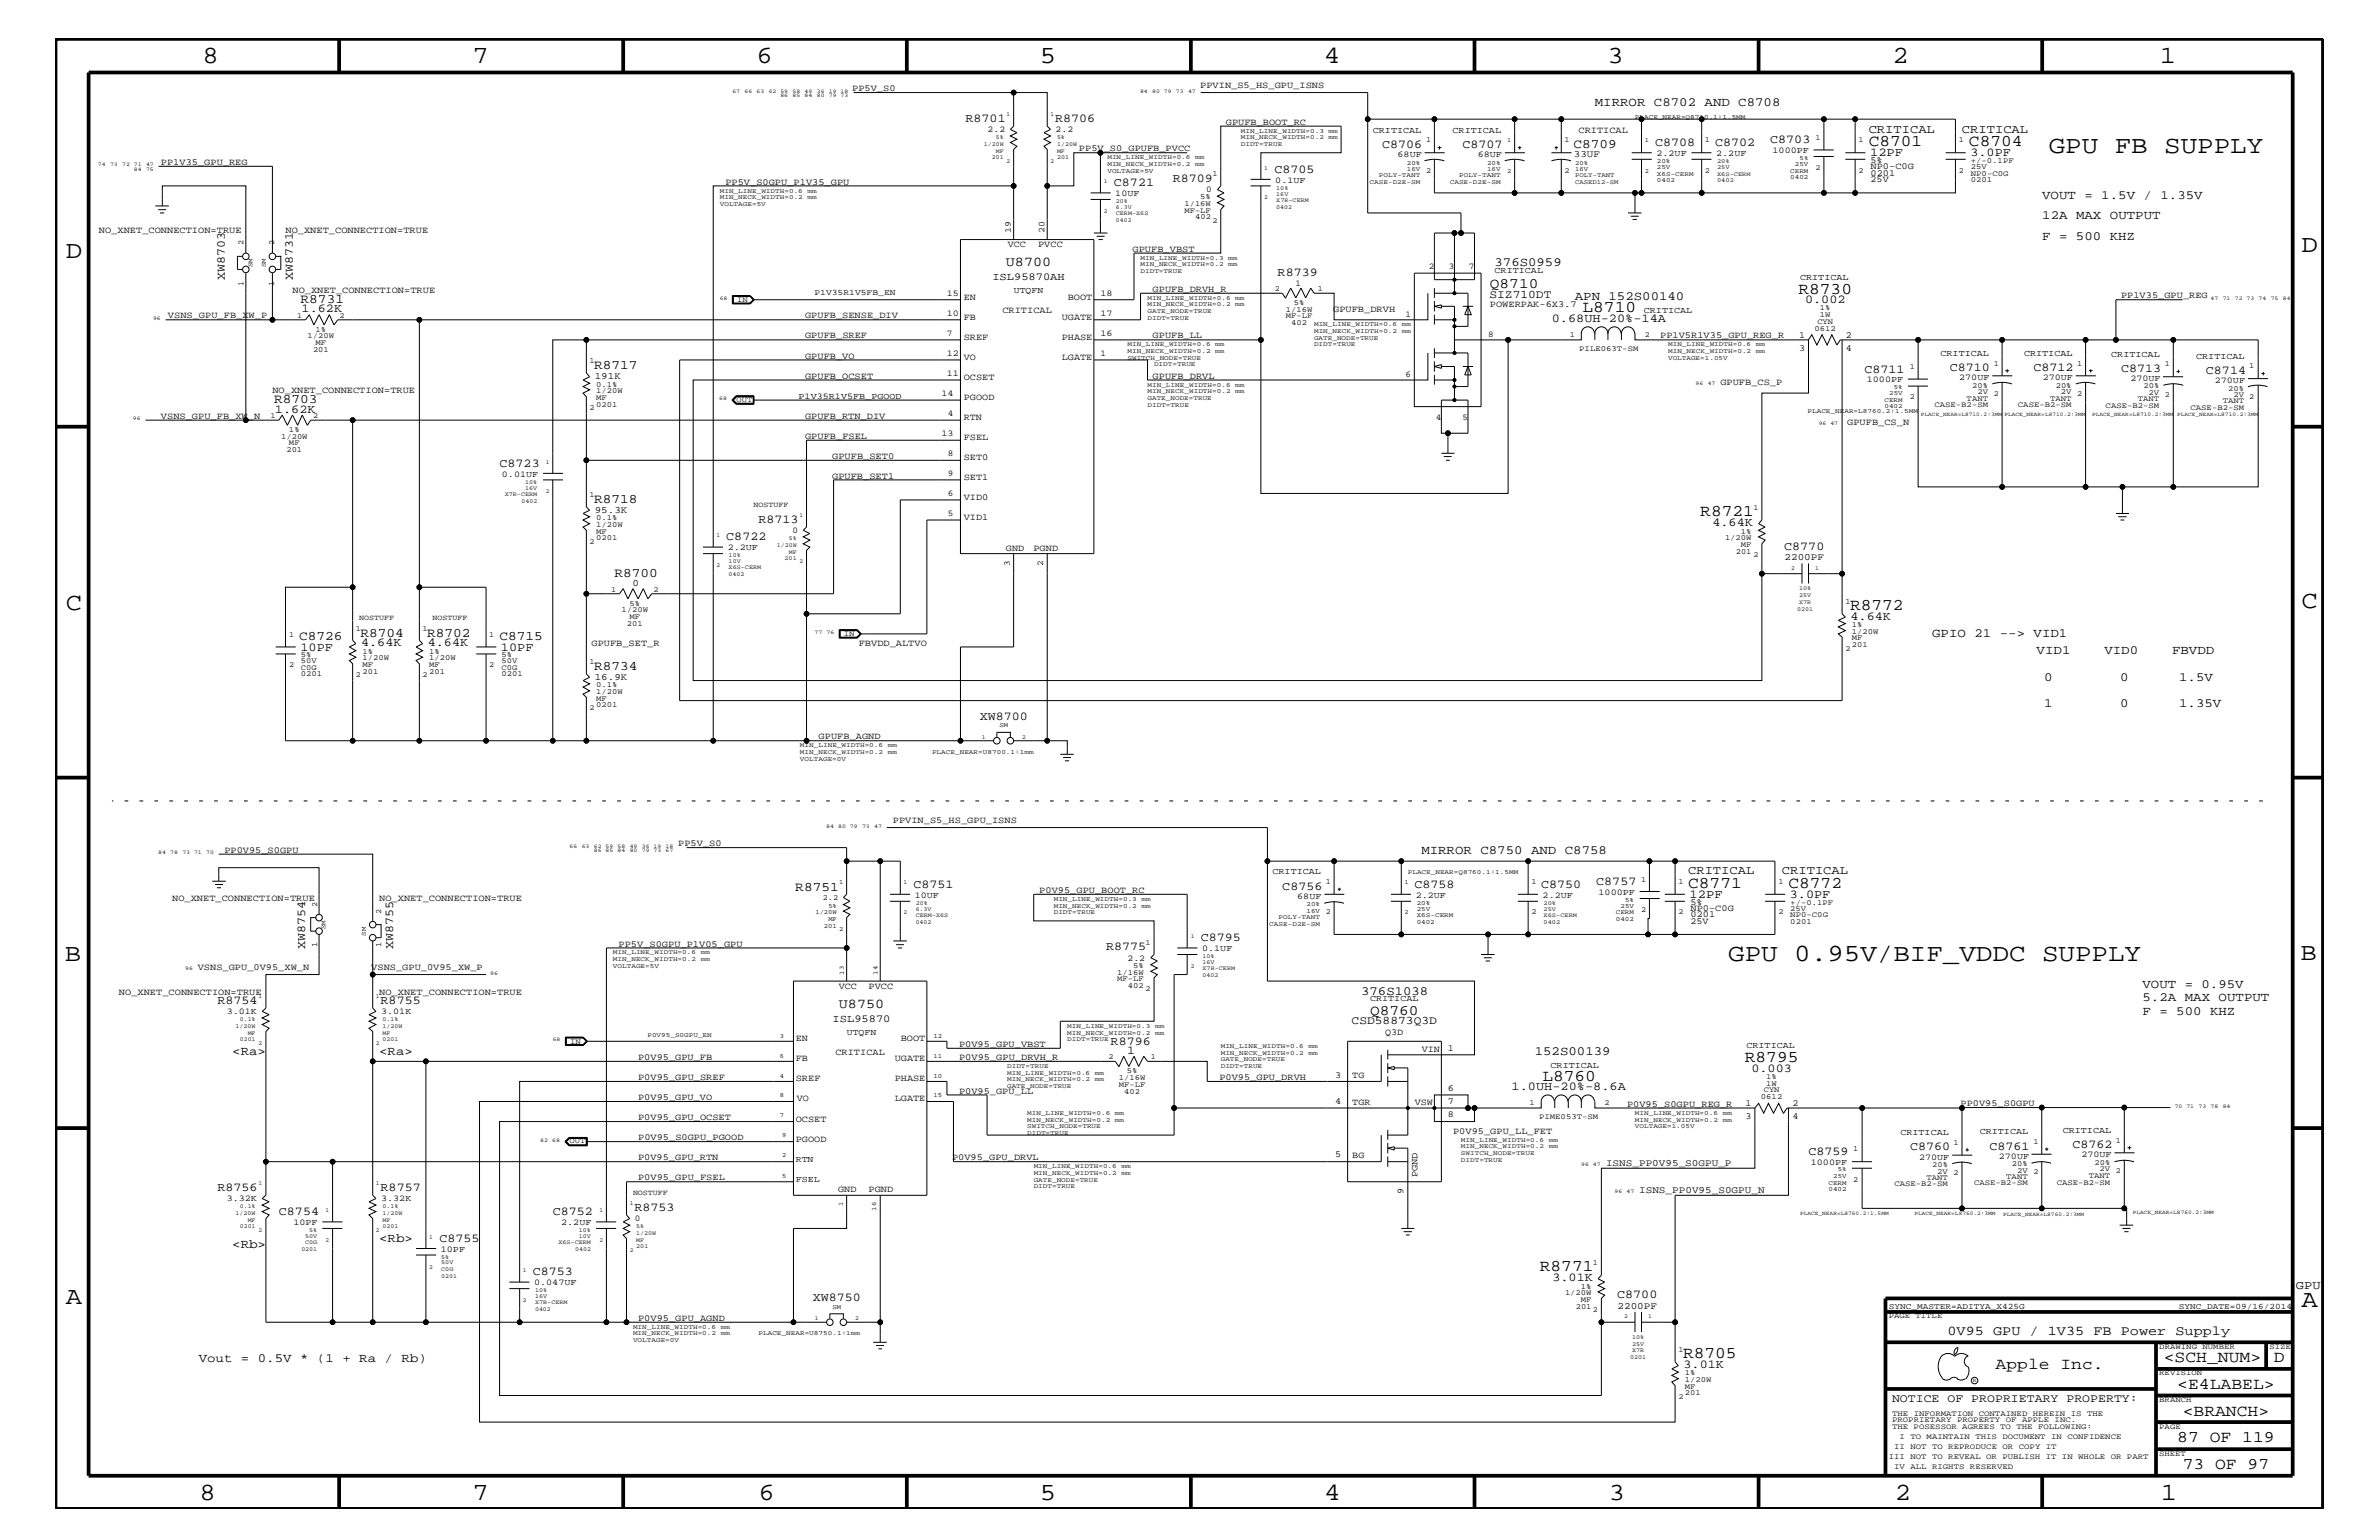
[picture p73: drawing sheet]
<svg xmlns="http://www.w3.org/2000/svg" width="432mm" height="279mm" viewBox="0 0 432 279" stroke-linecap="round" stroke-linejoin="round" font-family="sans-serif">
<defs><g id="words">
<g font-size="4.5">
<text x="36.7" y="11.5">8</text>
<text x="85.8" y="11.5">7</text>
<text x="137.3" y="11.5">6</text>
<text x="188.7" y="11.5">5</text>
<text x="240.3" y="11.5">4</text>
<text x="291.8" y="11.5">3</text>
<text x="343.5" y="11.5">2</text>
<text x="392" y="11.5">1</text>
<text x="371.9" y="27.7">GPU FB SUPPLY</text>
<text x="11.9" y="46.8">D</text>
<text x="417.7" y="45.7">D</text>
<text x="11.9" y="110.6">C</text>
<text x="417.7" y="110.3">C</text>
<text x="11.8" y="174.3">B</text>
<text x="313.7" y="174.4">GPU 0.95V/BIF_VDDC SUPPLY</text>
<text x="417.6" y="174.2">B</text>
<text x="11.9" y="236.7">A</text>
<text x="417.7" y="237.1">A</text>
<text x="36.2" y="272.1">8</text>
<text x="85.8" y="272.1">7</text>
<text x="137.7" y="272.1">6</text>
<text x="188.7" y="272.1">5</text>
<text x="240.4" y="272.1">4</text>
<text x="292" y="272.1">3</text>
<text x="343.9" y="272.1">2</text>
<text x="392.2" y="272.1">1</text>
</g>
<g font-size="3">
<text x="339.2" y="26.5">C8701</text>
<text x="357.4" y="26.5">C8704</text>
<text x="326.4" y="53.3">R8730</text>
<text x="287.2" y="56.7">L8710</text>
<text x="308.6" y="93.7">R8721</text>
<text x="335.8" y="110.6">R8772</text>
<text x="306.4" y="161.1">C8771</text>
<text x="324.6" y="161.1">C8772</text>
<text x="280" y="196.1">L8760</text>
<text x="316.7" y="192.7">R8795</text>
<text x="279.5" y="230.7">R8771</text>
<text x="305.5" y="246.4">R8705</text>
<text x="362.2" y="248.4">Apple Inc.</text>
<text x="392.7" y="247.1">&lt;SCH_NUM&gt;</text>
<text x="395.2" y="252">&lt;E4LABEL&gt;</text>
<text x="412.7" y="247.1">D</text>
<text x="396.2" y="256.8">&lt;BRANCH&gt;</text>
<text x="395.2" y="261.6">87 OF 119</text>
<text x="396.2" y="266.6">73 OF 97</text>
</g>
<g font-size="2.6">
<text x="270.4" y="52.2">Q8710</text>
<text x="248.7" y="184.1">Q8760</text>
</g>
<g font-size="2.5">
<text x="182.6" y="48.3">U8700</text>
<text x="152.3" y="182.9">U8750</text>
<text x="353.5" y="242.3">0V95 GPU / 1V35 FB Power Supply</text>
</g>
<g font-size="2.4">
<text x="285.6" y="26.9">C8709</text>
<text x="54.6" y="55">R8731</text>
<text x="107.9" y="67">R8717</text>
<text x="49.7" y="73.2">R8703</text>
<text x="107.9" y="91.2">R8718</text>
<text x="111.5" y="104.7">R8700</text>
<text x="54.3" y="116.2">C8726</text>
<text x="65.4" y="115.5">R8704</text>
<text x="77.6" y="115.5">R8702</text>
<text x="90.7" y="116.2">C8715</text>
<text x="107.9" y="121.5">R8734</text>
<text x="144.4" y="161.6">R8751</text>
</g>
<g font-size="2.3">
<text x="289.5" y="19.2">MIRROR C8702 AND C8708</text>
<text x="370.7" y="39.8">12A MAX OUTPUT</text>
<text x="370.7" y="36.2">VOUT = 1.5V / 1.35V</text>
<text x="370.7" y="43.5">F = 500 KHZ</text>
<text x="271.3" y="48.3">376S0959</text>
<text x="285.8" y="54.4">APN 152S00140</text>
<text x="350.7" y="115.6">GPIO 21 --&gt; VID1</text>
<text x="369.7" y="118.6">VID1</text>
<text x="381.9" y="118.6">VID0</text>
<text x="394.2" y="118.6">FBVDD</text>
<text x="371" y="123.5">0</text>
<text x="384.8" y="123.5">0</text>
<text x="395.5" y="123.5">1.5V</text>
<text x="371" y="128.3">1</text>
<text x="384.8" y="128.3">0</text>
<text x="395.5" y="128.3">1.35V</text>
<text x="258" y="155">MIRROR C8750 AND C8758</text>
<text x="388.9" y="179.3">VOUT = 0.95V</text>
<text x="247.1" y="180.5">376S1038</text>
<text x="388.9" y="181.6">5.2A MAX OUTPUT</text>
<text x="388.9" y="184.1">F = 500 KHZ</text>
<text x="42.2" y="191.4">&lt;Ra&gt;</text>
<text x="68.8" y="191.4">&lt;Ra&gt;</text>
<text x="278.6" y="191.4">152S00139</text>
<text x="42.2" y="226.5">&lt;Rb&gt;</text>
<text x="68.8" y="225.3">&lt;Rb&gt;</text>
<text x="36.1" y="247.1">Vout = 0.5V * (1 + Ra / Rb)</text>
</g>
<g font-size="2.2">
<text x="175.3" y="22.1">R8701</text>
<text x="191.5" y="22.1">R8706</text>
<text x="250.9" y="26.9">C8706</text>
<text x="265.4" y="26.9">C8707</text>
<text x="300.4" y="26.5">C8708</text>
<text x="311.3" y="26.5">C8702</text>
<text x="321.3" y="26">C8703</text>
<text x="339.2" y="24.1">CRITICAL</text>
<text x="339.4" y="28.3">12PF</text>
<text x="356.1" y="24.1">CRITICAL</text>
<text x="357.6" y="28.3">3.0PF</text>
<text x="202.2" y="33.7">C8721</text>
<text x="212.9" y="33">R8709</text>
<text x="231.3" y="31.4">C8705</text>
<text x="40.8" y="50.9" transform="rotate(-90 40.8 50.9)">XW8703</text>
<text x="53.2" y="50.9" transform="rotate(-90 53.2 50.9)">XW8731</text>
<text x="231.9" y="50.2">R8739</text>
<text x="54.7" y="56.7">1.62K</text>
<text x="281.6" y="58.4">0.68UH-20%-14A</text>
<text x="327.6" y="55">0.002</text>
<text x="338.4" y="67.6">C8711</text>
<text x="353.9" y="67.3">C8710</text>
<text x="369.1" y="67.3">C8712</text>
<text x="385" y="67.5">C8713</text>
<text x="400.4" y="67.8">C8714</text>
<text x="49.9" y="74.9">1.62K</text>
<text x="90.7" y="84.7">C8723</text>
<text x="137.7" y="94.9">R8713</text>
<text x="310.8" y="95.4">4.64K</text>
<text x="131.8" y="98">C8722</text>
<text x="323.8" y="99.9">C8770</text>
<text x="335.9" y="112.5">4.64K</text>
<text x="54.5" y="118.1">10PF</text>
<text x="65.5" y="117.3">4.64K</text>
<text x="77.6" y="117.3">4.64K</text>
<text x="90.9" y="118.1">10PF</text>
<text x="177.8" y="130.7">XW8700</text>
<text x="165.8" y="161.1">C8751</text>
<text x="232.7" y="161.4">C8756</text>
<text x="256.7" y="161.1">C8758</text>
<text x="279.7" y="161.1">C8750</text>
<text x="289.7" y="160.6">C8757</text>
<text x="306.4" y="158.6">CRITICAL</text>
<text x="323.4" y="158.6">CRITICAL</text>
<text x="306.7" y="162.8">12PF</text>
<text x="324.9" y="162.8">3.0PF</text>
<text x="55.4" y="172.1" transform="rotate(-90 55.4 172.1)">XW8754</text>
<text x="71.4" y="172.1" transform="rotate(-90 71.4 172.1)">XW8755</text>
<text x="200.7" y="172.4">R8775</text>
<text x="217.9" y="170.7">C8795</text>
<text x="39.5" y="182.1">R8754</text>
<text x="69.1" y="182.1">R8755</text>
<text x="201.6" y="189.5">R8796</text>
<text x="204.6" y="191.2">1</text>
<text x="274.4" y="197.8">1.0UH-20%-8.6A</text>
<text x="317.9" y="194.4">0.003</text>
<text x="328.3" y="209.6">C8759</text>
<text x="346.7" y="208.7">C8760</text>
<text x="361.1" y="208.6">C8761</text>
<text x="376.2" y="208.3">C8762</text>
<text x="39.5" y="216.1">R8756</text>
<text x="50.6" y="220.4">C8754</text>
<text x="69.1" y="216.1">R8757</text>
<text x="100.3" y="220.4">C8752</text>
<text x="115.1" y="219.7">R8753</text>
<text x="79.8" y="225.3">C8755</text>
<text x="96.7" y="231.3">C8753</text>
<text x="281.8" y="232.4">3.01K</text>
<text x="416.7" y="233.8">GPU</text>
<text x="147.5" y="236.1">XW8750</text>
<text x="293.5" y="235.6">C8700</text>
<text x="305.6" y="248.2">3.01K</text>
</g>
<g font-size="2.1">
<text x="270.3" y="54">SIZ710DT</text>
<text x="245.3" y="185.9">CSD58873Q3D</text>
<text x="343.4" y="254.4">NOTICE OF PROPRIETARY PROPERTY:</text>
</g>
<g font-size="1.9">
<text x="180.1" y="50.8">ISL95870AH</text>
<text x="151.1" y="185.4">ISL95870</text>
</g>
<g font-size="1.8">
<text x="285.7" y="28.6">33UF</text>
<text x="107.9" y="68.8">191K</text>
<text x="107.9" y="93.1">95.3K</text>
<text x="323.9" y="101.6">2200PF</text>
<text x="114.8" y="106.4">0</text>
<text x="107.9" y="123.4">16.9K</text>
<text x="291.5" y="211.6">ISNS_PP0V95_S0GPU_P</text>
<text x="297.5" y="216.5">ISNS_PP0V95_S0GPU_N</text>
<text x="293.6" y="237.4">2200PF</text>
</g>
<g font-size="1.7">
<text x="154.7" y="16.5">PP5V_S0</text>
<text x="217.8" y="15.9">PPVIN_S5_HS_GPU_ISNS</text>
<text x="222.5" y="22.6">GPUFB_BOOT_RC</text>
<text x="29.2" y="29.9">PP1V35_GPU_REG</text>
<text x="195.8" y="27.5">PP5V_S0_GPUFB_PVCC</text>
<text x="286.5" y="24.1">CRITICAL</text>
<text x="339.5" y="29.5">5%</text>
<text x="131.7" y="33.6">PP5V_S0GPU_P1V35_GPU</text>
<text x="339.5" y="31.9">0201</text>
<text x="339.5" y="30.6">NP0-C0G</text>
<text x="339.5" y="33">25V</text>
<text x="17.9" y="42.3">NO_XNET_CONNECTION=TRUE</text>
<text x="51.8" y="42.3">NO_XNET_CONNECTION=TRUE</text>
<text x="182.9" y="44.9">VCC</text>
<text x="188.4" y="44.9">PVCC</text>
<text x="205.6" y="45.7">GPUFB_VBST</text>
<text x="53.1" y="53.2">NO_XNET_CONNECTION=TRUE</text>
<text x="209.2" y="52.9">GPUFB_DRVH_R</text>
<text x="30.5" y="57.8">VSNS_GPU_FB_XW_P</text>
<text x="146.1" y="57.8">GPUFB_SENSE_DIV</text>
<text x="174.9" y="58">FB</text>
<text x="174.9" y="54.4">EN</text>
<text x="181.9" y="56.8">CRITICAL</text>
<text x="192.7" y="58">UGATE</text>
<text x="193.8" y="54.4">BOOT</text>
<text x="242" y="56.6">GPUFB_DRVH</text>
<text x="270.4" y="55.7">POWERPAK-6X3.7</text>
<text x="385" y="54.1">PP1V35_GPU_REG</text>
<text x="146.1" y="61.4">GPUFB_SREF</text>
<text x="146.1" y="65.1">GPUFB_VO</text>
<text x="174.9" y="65.3">VO</text>
<text x="174.9" y="61.7">SREF</text>
<text x="192.7" y="61.7">PHASE</text>
<text x="192.7" y="65.3">LGATE</text>
<text x="209.2" y="61.4">GPUFB_LL</text>
<text x="301.3" y="61.4">PP1V5R1V35_GPU_REG_R</text>
<text x="326.6" y="63.6">3</text>
<text x="326.6" y="61.3">1</text>
<text x="335" y="63.6">4</text>
<text x="335" y="61.3">2</text>
<text x="49.4" y="71.3">NO_XNET_CONNECTION=TRUE</text>
<text x="146.1" y="68.7">GPUFB_OCSET</text>
<text x="174.9" y="68.9">OCSET</text>
<text x="209.2" y="68.7">GPUFB_DRVL</text>
<text x="312.3" y="69.9">GPUFB_CS_P</text>
<text x="29.2" y="76">VSNS_GPU_FB_XW_N</text>
<text x="146.1" y="76">GPUFB_RTN_DIV</text>
<text x="174.9" y="72.6">PGOOD</text>
<text x="174.9" y="76.2">RTN</text>
<text x="335.3" y="77.2">GPUFB_CS_N</text>
<text x="146.1" y="79.6">GPUFB_FSEL</text>
<text x="151" y="83.3">GPUFB_SET0</text>
<text x="174.9" y="83.5">SET0</text>
<text x="174.9" y="79.9">FSEL</text>
<text x="151" y="86.9">GPUFB_SET1</text>
<text x="174.9" y="87.1">SET1</text>
<text x="174.9" y="94.3">VID1</text>
<text x="174.9" y="90.7">VID0</text>
<text x="182.6" y="99.9">GND</text>
<text x="187.6" y="99.9">PGND</text>
<text x="107.4" y="117.2">GPUFB_SET_R</text>
<text x="155.9" y="117.2">FBVDD_ALTVO</text>
<text x="148.6" y="134.1">GPUFB_AGND</text>
<text x="162.1" y="149.3">PPVIN_S5_HS_GPU_ISNS</text>
<text x="40.7" y="154.7">PP0V95_S0GPU</text>
<text x="123.1" y="153.5">PP5V_S0</text>
<text x="188.6" y="162">P0V95_GPU_BOOT_RC</text>
<text x="31.2" y="163.5">NO_XNET_CONNECTION=TRUE</text>
<text x="68.8" y="163.5">NO_XNET_CONNECTION=TRUE</text>
<text x="306.8" y="165.2">NP0-C0G</text>
<text x="306.8" y="164.1">5%</text>
<text x="306.8" y="166.4">0201</text>
<text x="306.8" y="167.6">25V</text>
<text x="112.3" y="171.7">PP5V_S0GPU_P1V05_GPU</text>
<text x="35.9" y="176">VSNS_GPU_0V95_XW_N</text>
<text x="67.4" y="176">VSNS_GPU_0V95_XW_P</text>
<text x="152.2" y="179.5">VCC</text>
<text x="157.6" y="179.5">PVCC</text>
<text x="21.6" y="180.5">NO_XNET_CONNECTION=TRUE</text>
<text x="68.8" y="180.5">NO_XNET_CONNECTION=TRUE</text>
<text x="144.4" y="188.9">EN</text>
<text x="151.6" y="191.4">CRITICAL</text>
<text x="163.5" y="188.9">BOOT</text>
<text x="174.1" y="189.9">P0V95_GPU_VBST</text>
<text x="251.4" y="187.7">Q3D</text>
<text x="258.1" y="190.8">VIN</text>
<text x="262.8" y="190.6">1</text>
<text x="115.8" y="192.3">P0V95_GPU_FB</text>
<text x="115.8" y="195.9">P0V95_GPU_SREF</text>
<text x="144.4" y="196.2">SREF</text>
<text x="144.4" y="192.6">FB</text>
<text x="162.4" y="192.6">UGATE</text>
<text x="162.4" y="196.2">PHASE</text>
<text x="174.1" y="192.3">P0V95_GPU_DRVH_R</text>
<text x="221.3" y="195.9">P0V95_GPU_DRVH</text>
<text x="242.3" y="195.5">3</text>
<text x="245.4" y="195.6">TG</text>
<text x="262.8" y="197.9">6</text>
<text x="115.8" y="199.6">P0V95_GPU_VO</text>
<text x="115.8" y="203.2">P0V95_GPU_OCSET</text>
<text x="144.4" y="203.5">OCSET</text>
<text x="144.6" y="199.8">VO</text>
<text x="162.4" y="199.8">LGATE</text>
<text x="174.1" y="198.4">P0V95_GPU_LL</text>
<text x="242.3" y="200.3">4</text>
<text x="245.4" y="200.4">TGR</text>
<text x="256.8" y="200.4">VSW</text>
<text x="262.8" y="202.7">8</text>
<text x="262.8" y="200.3">7</text>
<text x="295.3" y="200.9">P0V95_S0GPU_REG_R</text>
<text x="316.8" y="203">3</text>
<text x="316.8" y="200.7">1</text>
<text x="325.4" y="203">4</text>
<text x="325.4" y="200.7">2</text>
<text x="355.9" y="200.7">PP0V95_S0GPU</text>
<text x="115.8" y="206.9">P0V95_S0GPU_PGOOD</text>
<text x="144.4" y="207.1">PGOOD</text>
<text x="263.7" y="205.7">P0V95_GPU_LL_FET</text>
<text x="115.8" y="210.5">P0V95_GPU_RTN</text>
<text x="115.8" y="214.2">P0V95_GPU_FSEL</text>
<text x="172.8" y="210.5">P0V95_GPU_DRVL</text>
<text x="242.3" y="210">5</text>
<text x="245.4" y="210.2">BG</text>
<text x="257.3" y="213.6" transform="rotate(-90 257.3 213.6)">PGND</text>
<text x="152.1" y="216.4">GND</text>
<text x="157.6" y="216.4">PGND</text>
<text x="254.8" y="216.7" transform="rotate(-90 254.8 216.7)">9</text>
<text x="115.8" y="239.6">P0V95_GPU_AGND</text>
</g>
<g font-size="1.6">
<text x="179.2" y="24">2.2</text>
<text x="191.6" y="24">2.2</text>
<text x="249.2" y="24.1">CRITICAL</text>
<text x="253.7" y="28.6">68UF</text>
<text x="263.7" y="24.1">CRITICAL</text>
<text x="268.2" y="28.6">68UF</text>
<text x="300.7" y="28.3">2.2UF</text>
<text x="311.5" y="28.3">2.2UF</text>
<text x="321.7" y="27.8">1000PF</text>
<text x="202.4" y="35.6">10UF</text>
<text x="218.9" y="34.8">0</text>
<text x="231.5" y="33.1">0.1UF</text>
<text x="183.5" y="42.3" transform="rotate(-90 183.5 42.3)">19</text>
<text x="189.6" y="42.3" transform="rotate(-90 189.6 42.3)">20</text>
<text x="171.9" y="53.6">15</text>
<text x="184" y="53.2">UTQFN</text>
<text x="199.7" y="53.6">18</text>
<text x="235.1" y="51.8">1</text>
<text x="259.3" y="48.9">2</text>
<text x="263" y="48.9">3</text>
<text x="266.6" y="48.9">7</text>
<text x="271.3" y="49.6">CRITICAL</text>
<text x="326.7" y="50.7">CRITICAL</text>
<text x="171.9" y="57.3">10</text>
<text x="199.7" y="57.3">17</text>
<text x="255.1" y="57.4">1</text>
<text x="298.4" y="56.8">CRITICAL</text>
<text x="171.9" y="64.5">12</text>
<text x="171.9" y="60.9">7</text>
<text x="199.7" y="60.9">16</text>
<text x="199.7" y="64.5">1</text>
<text x="270.1" y="61.1">8</text>
<text x="352.2" y="64.5">CRITICAL</text>
<text x="367.4" y="64.5">CRITICAL</text>
<text x="383.2" y="64.7">CRITICAL</text>
<text x="398.6" y="65.1">CRITICAL</text>
<text x="170.9" y="71.8">14</text>
<text x="171.9" y="68.2">11</text>
<text x="255.1" y="68.4">6</text>
<text x="338.8" y="69.4">1000PF</text>
<text x="355.6" y="69">270UF</text>
<text x="370.8" y="69">270UF</text>
<text x="386.7" y="69.2">270UF</text>
<text x="402" y="69.5">270UF</text>
<text x="144.9" y="72.3">P1V35R1V5FB_PGOOD</text>
<text x="172" y="75.5">4</text>
<text x="260.6" y="76.2">4</text>
<text x="265.4" y="76.2">5</text>
<text x="170.9" y="79.1">13</text>
<text x="172" y="82.7">8</text>
<text x="91.1" y="86.5">0.01UF</text>
<text x="172" y="86.4">9</text>
<text x="172" y="93.7">5</text>
<text x="172" y="90">6</text>
<text x="132.1" y="99.9">2.2UF</text>
<text x="143.8" y="96.7">0</text>
<text x="183.3" y="102.6" transform="rotate(-90 183.3 102.6)">3</text>
<text x="189.3" y="102.6" transform="rotate(-90 189.3 102.6)">2</text>
<text x="231" y="158.6">CRITICAL</text>
<text x="166" y="162.8">10UF</text>
<text x="235.5" y="163.1">68UF</text>
<text x="257" y="162.8">2.2UF</text>
<text x="280" y="162.8">2.2UF</text>
<text x="290.2" y="162.4">1000PF</text>
<text x="218.2" y="172.6">0.1UF</text>
<text x="204.6" y="174.3">2.2</text>
<text x="41.1" y="184">3.01K</text>
<text x="69.2" y="184">3.01K</text>
<text x="248.7" y="181.6">CRITICAL</text>
<text x="153.7" y="187.7">UTQFN</text>
<text x="317" y="190.2">CRITICAL</text>
<text x="281.4" y="193.7">CRITICAL</text>
<text x="344.9" y="205.9">CRITICAL</text>
<text x="359.3" y="205.8">CRITICAL</text>
<text x="374.4" y="205.5">CRITICAL</text>
<text x="144.4" y="210.8">RTN</text>
<text x="144.4" y="214.4">FSEL</text>
<text x="328.7" y="211.4">1000PF</text>
<text x="348.3" y="210.4">270UF</text>
<text x="362.8" y="210.3">270UF</text>
<text x="377.8" y="210">270UF</text>
<text x="41.1" y="217.9">3.32K</text>
<text x="69.2" y="217.9">3.32K</text>
<text x="115.2" y="221.5">0</text>
<text x="53.3" y="222.3">10PF</text>
<text x="80" y="227.1">10PF</text>
<text x="101.9" y="222.3">2.2UF</text>
<text x="96.9" y="233.2">0.047UF</text>
</g>
<g font-size="1.5">
<text x="147.8" y="53.5">P1V35R1V5FB_EN</text>
<text x="342.8" y="237.4">SYNC_MASTER=ADITYA_X425G</text>
<text x="395.5" y="237.4">SYNC_DATE=09/16/2014</text>
</g>
<g font-size="1.4">
<text x="258.8" y="25.9">1</text>
<text x="284" y="25.9">1</text>
<text x="309.5" y="25.9">1</text>
<text x="329.5" y="25.4">1</text>
<text x="337.3" y="25.9">1</text>
<text x="355.5" y="25.9">1</text>
<text x="357.7" y="29.5">+/-0.1PF</text>
<text x="220" y="31.9">1</text>
<text x="258.8" y="31.4">2</text>
<text x="284" y="31.4">2</text>
<text x="309.5" y="31.4">2</text>
<text x="329.5" y="30.8">2</text>
<text x="337.3" y="31.4">2</text>
<text x="355.5" y="31.4">2</text>
<text x="357.7" y="33">0201</text>
<text x="357.7" y="31.9">NP0-C0G</text>
<text x="357.7" y="30.6">25V</text>
<text x="215" y="37.4">1/16W</text>
<text x="215" y="38.6">MF-LF</text>
<text x="216.9" y="39.8">402</text>
<text x="217.8" y="36.2">5%</text>
<text x="220" y="40.4">2</text>
<text x="44.2" y="44.5" transform="rotate(-90 44.2 44.5)">2</text>
<text x="49.8" y="44.5" transform="rotate(-90 49.8 44.5)">2</text>
<text x="44.2" y="51.8" transform="rotate(-90 44.2 51.8)">1</text>
<text x="49.8" y="51.8" transform="rotate(-90 49.8 51.8)">1</text>
<text x="231.4" y="52.8">2</text>
<text x="239.2" y="52.8">1</text>
<text x="53.9" y="57.7">1</text>
<text x="61.6" y="57.7">2</text>
<text x="133.8" y="54.7">IN</text>
<text x="233.4" y="56.6">1/16W</text>
<text x="233.4" y="57.8">MF-LF</text>
<text x="234.4" y="59">402</text>
<text x="234.8" y="55.3">5%</text>
<text x="329.4" y="60">0612</text>
<text x="329.9" y="58.7">CYN</text>
<text x="330.3" y="57.5">1W</text>
<text x="330.3" y="56.3">1%</text>
<text x="55.8" y="61.4">1/20W</text>
<text x="56.8" y="63.9">201</text>
<text x="57.3" y="62.6">MF</text>
<text x="57.3" y="60.2">1%</text>
<text x="107" y="65.9">1</text>
<text x="284.9" y="61.1">1</text>
<text x="286.6" y="63.6">PILE063T-SM</text>
<text x="298.5" y="61.1">2</text>
<text x="108.2" y="71.3">1/20W</text>
<text x="108.2" y="70.1">0.1%</text>
<text x="346.6" y="67">1</text>
<text x="358" y="70.4">20%</text>
<text x="358.9" y="71.6">2V 2</text>
<text x="361.9" y="66.4">1</text>
<text x="373.1" y="70.4">20%</text>
<text x="374.1" y="71.6">2V 2</text>
<text x="377" y="66.4">1</text>
<text x="389" y="70.5">20%</text>
<text x="390" y="71.7">2V 2</text>
<text x="392.9" y="66.5">1</text>
<text x="404.5" y="70.9">20%</text>
<text x="408.3" y="66.8">1</text>
<text x="49.1" y="75.8">1</text>
<text x="56.8" y="75.8">2</text>
<text x="107" y="74.4">2</text>
<text x="108.2" y="72.6">MF</text>
<text x="108.2" y="73.8">0201</text>
<text x="133.7" y="72.9">OUT</text>
<text x="346.6" y="72.4">2</text>
<text x="351.1" y="73.9">CASE-B2-SM</text>
<text x="357" y="72.7">TANT</text>
<text x="366.3" y="73.9">CASE-B2-SM</text>
<text x="372.1" y="72.7">TANT</text>
<text x="382.2" y="74">CASE-B2-SM</text>
<text x="388" y="72.8">TANT</text>
<text x="397.6" y="74.4">CASE-B2-SM</text>
<text x="403.4" y="73.2">TANT</text>
<text x="405.4" y="72.1">2V 2</text>
<text x="51" y="79.6">1/20W</text>
<text x="52" y="82">201</text>
<text x="52.5" y="80.8">MF</text>
<text x="52.5" y="78.3">1%</text>
<text x="107" y="90.1">1</text>
<text x="108.2" y="94.3">0.1%</text>
<text x="108.2" y="95.6">1/20W</text>
<text x="136.7" y="92">NOSTUFF</text>
<text x="318.3" y="92.6">1</text>
<text x="107" y="98.7">2</text>
<text x="108.2" y="96.8">MF</text>
<text x="108.2" y="98">0201</text>
<text x="313.1" y="98">1/20W</text>
<text x="315" y="100.4">201</text>
<text x="316" y="99.3">MF</text>
<text x="316" y="96.8">1%</text>
<text x="318.3" y="101">2</text>
<text x="110.9" y="107.4">1</text>
<text x="118.6" y="107.4">2</text>
<text x="65.2" y="112.6">NOSTUFF</text>
<text x="78.5" y="112.6">NOSTUFF</text>
<text x="112.8" y="111.1">1/20W</text>
<text x="113.8" y="113.6">201</text>
<text x="114.3" y="109.9">5%</text>
<text x="114.3" y="112.3">MF</text>
<text x="334.9" y="109.5">1</text>
<text x="336.1" y="113.7">1%</text>
<text x="52.5" y="115.6">1</text>
<text x="54.6" y="119.2">5%</text>
<text x="64.6" y="114.4">1</text>
<text x="65.8" y="119.8">1/20W</text>
<text x="65.8" y="118.6">1%</text>
<text x="76.7" y="114.4">1</text>
<text x="77.9" y="119.8">1/20W</text>
<text x="77.9" y="118.6">1%</text>
<text x="88.8" y="115.6">1</text>
<text x="91" y="119.2">5%</text>
<text x="153.2" y="115.3">IN</text>
<text x="334.9" y="118.1">2</text>
<text x="336.1" y="115">1/20W</text>
<text x="336.1" y="117.4">201</text>
<text x="336.1" y="116.2">MF</text>
<text x="52.5" y="121">2</text>
<text x="54.6" y="122.7">0201</text>
<text x="54.6" y="121.5">C0G</text>
<text x="54.6" y="120.3">50V</text>
<text x="64.6" y="122.9">2</text>
<text x="65.8" y="122.3">201</text>
<text x="65.8" y="121">MF</text>
<text x="76.7" y="122.9">2</text>
<text x="77.9" y="122.3">201</text>
<text x="77.9" y="121">MF</text>
<text x="88.8" y="121">2</text>
<text x="91" y="122.7">0201</text>
<text x="91" y="121.5">C0G</text>
<text x="91" y="120.3">50V</text>
<text x="107" y="120.4">1</text>
<text x="108.2" y="125.9">1/20W</text>
<text x="108.2" y="124.7">0.1%</text>
<text x="107" y="128.9">2</text>
<text x="108.2" y="127.1">MF</text>
<text x="108.2" y="128.3">0201</text>
<text x="240.6" y="160.5">1</text>
<text x="278" y="160.5">1</text>
<text x="297.9" y="160">1</text>
<text x="304.6" y="160.5">1</text>
<text x="322.8" y="160.5">1</text>
<text x="57.6" y="164.6" transform="rotate(-90 57.6 164.6)">2</text>
<text x="69.2" y="165.8" transform="rotate(-90 69.2 165.8)">2</text>
<text x="149.4" y="163.4">2.2</text>
<text x="240.6" y="165.9">2</text>
<text x="278" y="165.9">2</text>
<text x="297.9" y="165.4">2</text>
<text x="304.6" y="165.9">2</text>
<text x="322.8" y="165.9">2</text>
<text x="325" y="164.1">+/-0.1PF</text>
<text x="325" y="166.4">NP0-C0G</text>
<text x="325" y="167.6">0201</text>
<text x="325" y="165.2">25V</text>
<text x="57.6" y="171.9" transform="rotate(-90 57.6 171.9)">1</text>
<text x="69.2" y="171.9" transform="rotate(-90 69.2 171.9)">1</text>
<text x="207.9" y="171.4">1</text>
<text x="202.8" y="176.8">1/16W</text>
<text x="202.8" y="178">MF-LF</text>
<text x="204.7" y="179.3">402</text>
<text x="205.7" y="175.6">5%</text>
<text x="207.9" y="179.9">2</text>
<text x="103.5" y="189.3">IN</text>
<text x="201.2" y="192.2">2</text>
<text x="203.1" y="197.2">MF-LF</text>
<text x="203.1" y="195.9">1/16W</text>
<text x="204.5" y="194.8">5%</text>
<text x="208.9" y="192.2">1</text>
<text x="320.6" y="197">1W</text>
<text x="320.6" y="195.7">1%</text>
<text x="204" y="198.4">402</text>
<text x="277.6" y="200.4">1</text>
<text x="279.4" y="203">PIME053T-SM</text>
<text x="291.3" y="200.4">2</text>
<text x="319.6" y="199.3">0612</text>
<text x="320.1" y="198.1">CYN</text>
<text x="103.4" y="207.5">OUT</text>
<text x="336.4" y="208.9">1</text>
<text x="354.6" y="207.7">1</text>
<text x="369.1" y="207.6">1</text>
<text x="384" y="207.4">1</text>
<text x="336.4" y="214.4">2</text>
<text x="343.8" y="215.3">CASE-B2-SM</text>
<text x="349.7" y="214.1">TANT</text>
<text x="350.7" y="211.7">20%</text>
<text x="351.6" y="213">2V 2</text>
<text x="358.3" y="215.1">CASE-B2-SM</text>
<text x="364.2" y="213.9">TANT</text>
<text x="365.2" y="211.6">20%</text>
<text x="366.1" y="212.8">2V 2</text>
<text x="373.3" y="214.9">CASE-B2-SM</text>
<text x="379.1" y="213.6">TANT</text>
<text x="380.2" y="211.4">20%</text>
<text x="381.1" y="212.5">2V 2</text>
<text x="114.9" y="216.9">NOSTUFF</text>
<text x="286.9" y="233.8">1%</text>
<text x="289.1" y="229.6">1</text>
<text x="284.1" y="235">1/20W</text>
<text x="286" y="237.4">201</text>
<text x="286.9" y="236.2">MF</text>
<text x="289.1" y="238">2</text>
<text x="342.8" y="239.2">PAGE TITLE</text>
<text x="304.6" y="245.3">1</text>
<text x="391.9" y="244.7">DRAWING NUMBER</text>
<text x="411.9" y="244.7">SIZE</text>
<text x="305.8" y="250.7">1/20W</text>
<text x="305.8" y="252">MF</text>
<text x="305.8" y="249.5">1%</text>
<text x="391.9" y="249.5">REVISION</text>
<text x="304.6" y="253.8">2</text>
<text x="305.8" y="253.2">201</text>
<text x="343.4" y="256.8">THE INFORMATION CONTAINED HEREIN IS THE</text>
<text x="391.9" y="254.4">BRANCH</text>
<text x="343.4" y="258">PROPRIETARY PROPERTY OF APPLE INC.</text>
<text x="343.4" y="259.3">THE POSESSOR AGREES TO THE FOLLOWING:</text>
<text x="343.8" y="262.9">II NOT TO REPRODUCE OR COPY IT</text>
<text x="344.8" y="261.1">I TO MAINTAIN THIS DOCUMENT IN CONFIDENCE</text>
<text x="391.9" y="259.3">PAGE</text>
<text x="342.8" y="264.7">III NOT TO REVEAL OR PUBLISH IT IN WHOLE OR PART</text>
<text x="343.8" y="266.6">IV ALL RIGHTS RESERVED</text>
<text x="391.9" y="264.1">SHEET</text>
</g>
<g font-size="1.2">
<text x="296.8" y="21.6">PLACE_NEAR=Q8710.1:1.5MM</text>
<text x="201" y="28.9">MIN_LINE_WIDTH=0.6</text>
<text x="216.9" y="28.9">mm</text>
<text x="225.2" y="26.5">DIDT=TRUE</text>
<text x="225.2" y="25.3">MIN_NECK_WIDTH=0.2</text>
<text x="225.2" y="24.1">MIN_LINE_WIDTH=0.3</text>
<text x="241.1" y="25.3">mm</text>
<text x="241.1" y="24.1">mm</text>
<text x="255.4" y="29.9">20%</text>
<text x="269.9" y="29.9">20%</text>
<text x="273.6" y="25.9">1</text>
<text x="285.9" y="29.9">20%</text>
<text x="298.5" y="25.9">1</text>
<text x="300.7" y="29.5">20%</text>
<text x="326.6" y="29.1">5%</text>
<text x="130.6" y="35">MIN_LINE_WIDTH=0.6</text>
<text x="146.6" y="35">mm</text>
<text x="201" y="31.4">VOLTAGE=5V</text>
<text x="201" y="30.2">MIN_NECK_WIDTH=0.2</text>
<text x="216.9" y="30.2">mm</text>
<text x="248.6" y="33.4">CASE-D2E-SM</text>
<text x="250.3" y="32.2">POLY-TANT</text>
<text x="255.4" y="31.1">16V</text>
<text x="263.1" y="33.4">CASE-D2E-SM</text>
<text x="264.8" y="32.2">POLY-TANT</text>
<text x="269.9" y="31.1">16V</text>
<text x="273.6" y="31.4">2</text>
<text x="285.9" y="31.1">16V</text>
<text x="285.9" y="32.2">POLY-TANT</text>
<text x="285.9" y="33.4">CASED12-SM</text>
<text x="298.5" y="31.4">2</text>
<text x="300.7" y="30.6">25V</text>
<text x="300.7" y="31.9">X6S-CERM</text>
<text x="300.7" y="33">0402</text>
<text x="325" y="31.4">CERM</text>
<text x="325" y="32.5">0402</text>
<text x="325.8" y="30.2">25V</text>
<text x="130.6" y="36.2">MIN_NECK_WIDTH=0.2</text>
<text x="130.6" y="37.4">VOLTAGE=5V</text>
<text x="146.6" y="36.2">mm</text>
<text x="207" y="47.1">MIN_LINE_WIDTH=0.3</text>
<text x="222.9" y="47.1">mm</text>
<text x="45.8" y="48.5" transform="rotate(-90 45.8 48.5)">SM</text>
<text x="48.3" y="48.5" transform="rotate(-90 48.3 48.5)">SM</text>
<text x="207" y="48.3">MIN_NECK_WIDTH=0.2</text>
<text x="207" y="49.6">DIDT=TRUE</text>
<text x="222.9" y="48.3">mm</text>
<text x="208.3" y="54.4">MIN_LINE_WIDTH=0.6</text>
<text x="208.3" y="55.6">MIN_NECK_WIDTH=0.2</text>
<text x="208.3" y="58">DIDT=TRUE</text>
<text x="208.3" y="56.8">GATE_NODE=TRUE</text>
<text x="224.2" y="54.4">mm</text>
<text x="224.2" y="55.6">mm</text>
<text x="238.5" y="59.2">MIN_LINE_WIDTH=0.6</text>
<text x="254.4" y="59.2">mm</text>
<text x="204.6" y="65.3">SWITCH_NODE=TRUE</text>
<text x="204.6" y="64">MIN_NECK_WIDTH=0.2</text>
<text x="204.6" y="62.9">MIN_LINE_WIDTH=0.6</text>
<text x="220.6" y="64">mm</text>
<text x="220.6" y="62.9">mm</text>
<text x="238.5" y="62.9">DIDT=TRUE</text>
<text x="238.5" y="61.7">GATE_NODE=TRUE</text>
<text x="238.5" y="60.4">MIN_NECK_WIDTH=0.2</text>
<text x="254.4" y="60.4">mm</text>
<text x="302.8" y="64">MIN_NECK_WIDTH=0.2</text>
<text x="302.8" y="65.3">VOLTAGE=1.05V</text>
<text x="302.8" y="62.9">MIN_LINE_WIDTH=0.6</text>
<text x="318.7" y="64">mm</text>
<text x="318.7" y="62.9">mm</text>
<text x="208.3" y="71.3">MIN_NECK_WIDTH=0.2</text>
<text x="208.3" y="70.1">MIN_LINE_WIDTH=0.6</text>
<text x="209.5" y="66.5">DIDT=TRUE</text>
<text x="224.2" y="71.3">mm</text>
<text x="224.2" y="70.1">mm</text>
<text x="342.9" y="71.7">25V</text>
<text x="343.7" y="70.6">5%</text>
<text x="208.3" y="73.8">DIDT=TRUE</text>
<text x="208.3" y="72.6">GATE_NODE=TRUE</text>
<text x="328.1" y="74.9">PLACE_NEAR=L8760.2:1.5MM</text>
<text x="342.1" y="72.9">CERM</text>
<text x="342.1" y="74.1">0402</text>
<text x="181.4" y="131.9">SM</text>
<text x="145.2" y="135.6">MIN_LINE_WIDTH=0.6</text>
<text x="145.2" y="136.8">MIN_NECK_WIDTH=0.2</text>
<text x="161.1" y="135.6">mm</text>
<text x="161.1" y="136.8">mm</text>
<text x="169.2" y="136.8">PLACE_NEAR=U8700.1:1mm</text>
<text x="145.2" y="138">VOLTAGE=0V</text>
<text x="152.3" y="160.5">1</text>
<text x="254.9" y="160.5">1</text>
<text x="255.5" y="158.6">PLACE_NEAR=Q8760.1:1.5MM</text>
<text x="148" y="165.9">1/20W</text>
<text x="150.4" y="164.7">5%</text>
<text x="150.4" y="167.1">MF</text>
<text x="191.3" y="164.7">MIN_NECK_WIDTH=0.2</text>
<text x="191.3" y="163.5">MIN_LINE_WIDTH=0.3</text>
<text x="191.3" y="165.9">DIDT=TRUE</text>
<text x="207.2" y="164.7">mm</text>
<text x="207.2" y="163.5">mm</text>
<text x="232.1" y="166.7">POLY-TANT</text>
<text x="237.2" y="165.6">16V</text>
<text x="237.2" y="164.5">20%</text>
<text x="254.9" y="165.9">2</text>
<text x="257.1" y="165.2">25V</text>
<text x="257.1" y="166.4">X6S-CERM</text>
<text x="257.1" y="167.6">0402</text>
<text x="257.1" y="164.1">20%</text>
<text x="293.3" y="165.9">CERM</text>
<text x="293.3" y="167.1">0402</text>
<text x="294.1" y="164.7">25V</text>
<text x="295" y="163.6">5%</text>
<text x="59.1" y="168.6" transform="rotate(-90 59.1 168.6)">SM</text>
<text x="66.4" y="169.7" transform="rotate(-90 66.4 169.7)">SM</text>
<text x="111.3" y="173.2">MIN_LINE_WIDTH=0.6</text>
<text x="127.2" y="173.2">mm</text>
<text x="149.5" y="168.3">201</text>
<text x="152.3" y="168.9">2</text>
<text x="230.4" y="168">CASE-D2E-SM</text>
<text x="111.3" y="174.4">MIN_NECK_WIDTH=0.2</text>
<text x="111.3" y="175.6">VOLTAGE=5V</text>
<text x="127.2" y="174.4">mm</text>
<text x="153.2" y="176.8" transform="rotate(-90 153.2 176.8)">13</text>
<text x="159.3" y="176.8" transform="rotate(-90 159.3 176.8)">14</text>
<text x="117.5" y="188.2">P0V95_S0GPU_EN</text>
<text x="141.6" y="191.9">6</text>
<text x="141.6" y="188.2">3</text>
<text x="169.4" y="191.9">11</text>
<text x="169.4" y="188.2">12</text>
<text x="193.7" y="186.5">MIN_LINE_WIDTH=0.3</text>
<text x="193.7" y="188.9">DIDT=TRUE</text>
<text x="193.7" y="187.7">MIN_NECK_WIDTH=0.2</text>
<text x="209.7" y="186.5">mm</text>
<text x="209.7" y="187.7">mm</text>
<text x="221.6" y="190.2">MIN_LINE_WIDTH=0.6</text>
<text x="221.6" y="191.4">MIN_NECK_WIDTH=0.2</text>
<text x="237.5" y="190.2">mm</text>
<text x="237.5" y="191.4">mm</text>
<text x="141.6" y="195.5">4</text>
<text x="169.4" y="195.5">10</text>
<text x="182.8" y="193.7">DIDT=TRUE</text>
<text x="182.8" y="196.2">MIN_NECK_WIDTH=0.2</text>
<text x="182.8" y="195">MIN_LINE_WIDTH=0.6</text>
<text x="182.8" y="197.4">GATE_NODE=TRUE</text>
<text x="198.7" y="196.2">mm</text>
<text x="198.7" y="195">mm</text>
<text x="221.6" y="193.7">DIDT=TRUE</text>
<text x="221.6" y="192.6">GATE_NODE=TRUE</text>
<text x="141.6" y="199.1">8</text>
<text x="141.6" y="202.7">7</text>
<text x="169.4" y="199.1">15</text>
<text x="186.4" y="203.5">MIN_NECK_WIDTH=0.2</text>
<text x="186.4" y="202.3">MIN_LINE_WIDTH=0.6</text>
<text x="202.4" y="203.5">mm</text>
<text x="202.4" y="202.3">mm</text>
<text x="296.8" y="202.3">MIN_LINE_WIDTH=0.6</text>
<text x="296.8" y="203.5">MIN_NECK_WIDTH=0.2</text>
<text x="312.7" y="202.3">mm</text>
<text x="312.7" y="203.5">mm</text>
<text x="142" y="206.4">9</text>
<text x="186.4" y="205.9">DIDT=TRUE</text>
<text x="186.4" y="204.7">SWITCH_NODE=TRUE</text>
<text x="265.2" y="209.6">SWITCH_NODE=TRUE</text>
<text x="265.2" y="208.3">MIN_NECK_WIDTH=0.2</text>
<text x="265.2" y="207.1">MIN_LINE_WIDTH=0.6</text>
<text x="281.1" y="208.3">mm</text>
<text x="281.1" y="207.1">mm</text>
<text x="296.8" y="204.7">VOLTAGE=1.05V</text>
<text x="142" y="210">2</text>
<text x="142" y="213.6">5</text>
<text x="187.6" y="215.6">DIDT=TRUE</text>
<text x="187.6" y="214.4">GATE_NODE=TRUE</text>
<text x="187.6" y="213.2">MIN_NECK_WIDTH=0.2</text>
<text x="187.6" y="211.9">MIN_LINE_WIDTH=0.6</text>
<text x="203.6" y="213.2">mm</text>
<text x="203.6" y="211.9">mm</text>
<text x="265.2" y="210.8">DIDT=TRUE</text>
<text x="331.9" y="214.9">CERM</text>
<text x="332.7" y="213.6">25V</text>
<text x="333.6" y="212.5">5%</text>
<text x="153" y="218.8" transform="rotate(-90 153 218.8)">1</text>
<text x="159" y="219.7" transform="rotate(-90 159 219.7)">16</text>
<text x="331.9" y="216.1">0402</text>
<text x="151.1" y="237.4">SM</text>
<text x="114.9" y="243.5">VOLTAGE=0V</text>
<text x="114.9" y="241.1">MIN_LINE_WIDTH=0.6</text>
<text x="114.9" y="242.3">MIN_NECK_WIDTH=0.2</text>
<text x="130.8" y="241.1">mm</text>
<text x="130.8" y="242.3">mm</text>
<text x="137.7" y="242.3">PLACE_NEAR=U8750.1:1mm</text>
</g>
<g font-size="1.1">
<text x="182.7" y="21">1</text>
<text x="190.7" y="21">1</text>
<text x="178.6" y="26.5">1/20W</text>
<text x="180" y="28.9">201</text>
<text x="180.8" y="25.3">5%</text>
<text x="180.8" y="27.7">MF</text>
<text x="182.7" y="29.5">2</text>
<text x="190.7" y="29.5">2</text>
<text x="191.9" y="25.3">5%</text>
<text x="191.9" y="28.9">201</text>
<text x="191.9" y="26.5">1/20W</text>
<text x="191.9" y="27.7">MF</text>
<text x="311.7" y="29.5">20%</text>
<text x="200.3" y="33.1">1</text>
<text x="229.4" y="30.8">1</text>
<text x="231.6" y="35.5">16V</text>
<text x="231.6" y="34.4">10%</text>
<text x="311.7" y="30.6">25V</text>
<text x="311.7" y="31.9">X6S-CERM</text>
<text x="311.7" y="33">0402</text>
<text x="200.3" y="38.6">2</text>
<text x="202.5" y="37.9">6.3V</text>
<text x="202.5" y="39.1">CERM-X6S</text>
<text x="202.5" y="40.3">0402</text>
<text x="202.5" y="36.8">20%</text>
<text x="229.4" y="36.2">2</text>
<text x="231.6" y="36.7">X7R-CERM</text>
<text x="231.6" y="37.9">0402</text>
<text x="95.3" y="88.8">16V</text>
<text x="95.3" y="87.7">10%</text>
<text x="99.1" y="89.5">2</text>
<text x="99.1" y="84.1">1</text>
<text x="91.6" y="90">X7R-CERM</text>
<text x="94.7" y="91.2">0402</text>
<text x="145.1" y="93.8">1</text>
<text x="130" y="97.4">1</text>
<text x="132.2" y="101">10%</text>
<text x="141" y="99.3">1/20W</text>
<text x="142.4" y="101.6">201</text>
<text x="143.2" y="98">5%</text>
<text x="143.2" y="100.4">MF</text>
<text x="130" y="102.9">2</text>
<text x="132.2" y="103.3">X6S-CERM</text>
<text x="132.2" y="104.6">0402</text>
<text x="132.2" y="102.1">10V</text>
<text x="145.1" y="102.2">2</text>
<text x="325.1" y="103.5">2</text>
<text x="326.6" y="107.1">10%</text>
<text x="329.4" y="103.5">1</text>
<text x="326.2" y="110.8">0201</text>
<text x="326.6" y="109.5">X7R</text>
<text x="326.6" y="108.3">25V</text>
<text x="178.2" y="134.1">1</text>
<text x="185.5" y="134.1">2</text>
<text x="164" y="160.5">1</text>
<text x="164" y="165.9">2</text>
<text x="166.2" y="165.2">6.3V</text>
<text x="166.2" y="166.4">CERM-X6S</text>
<text x="166.2" y="167.6">0402</text>
<text x="166.2" y="164.1">20%</text>
<text x="280.2" y="165.2">25V</text>
<text x="280.2" y="166.4">X6S-CERM</text>
<text x="280.2" y="167.6">0402</text>
<text x="280.2" y="164.1">20%</text>
<text x="216.2" y="170.1">1</text>
<text x="218.3" y="173.8">10%</text>
<text x="216.2" y="175.6">2</text>
<text x="218.3" y="174.9">16V</text>
<text x="218.3" y="176.1">X7R-CERM</text>
<text x="218.3" y="177.3">0402</text>
<text x="43.5" y="185.3">0.1%</text>
<text x="46.9" y="181">1</text>
<text x="68.2" y="181">1</text>
<text x="69.4" y="185.3">0.1%</text>
<text x="42.8" y="186.5">1/20W</text>
<text x="43.5" y="188.9">0201</text>
<text x="45" y="187.7">MF</text>
<text x="46.9" y="189.5">2</text>
<text x="68.2" y="189.5">2</text>
<text x="69.4" y="187.7">MF</text>
<text x="69.4" y="186.5">1/20W</text>
<text x="69.4" y="188.9">0201</text>
<text x="46.9" y="215">1</text>
<text x="68.2" y="215">1</text>
<text x="42.8" y="220.4">1/20W</text>
<text x="43.5" y="219.2">0.1%</text>
<text x="45" y="221.7">MF</text>
<text x="59.1" y="219.8">1</text>
<text x="69.4" y="221.7">MF</text>
<text x="69.4" y="220.4">1/20W</text>
<text x="69.4" y="219.2">0.1%</text>
<text x="108.8" y="219.8">1</text>
<text x="114.3" y="218.6">1</text>
<text x="43.5" y="222.9">0201</text>
<text x="46.9" y="223.5">2</text>
<text x="54.7" y="227">0201</text>
<text x="55.4" y="224.6">50V</text>
<text x="55.4" y="225.7">C0G</text>
<text x="56.1" y="223.5">5%</text>
<text x="59.1" y="225.3">2</text>
<text x="68.2" y="223.5">2</text>
<text x="69.4" y="222.9">0201</text>
<text x="77.9" y="224.7">1</text>
<text x="101.3" y="225.7">X6S-CERM</text>
<text x="104.4" y="227">0402</text>
<text x="105.1" y="223.5">10%</text>
<text x="105.1" y="224.6">10V</text>
<text x="108.8" y="225.3">2</text>
<text x="114.3" y="227.1">2</text>
<text x="115.5" y="222.9">5%</text>
<text x="115.5" y="224.1">1/20W</text>
<text x="115.5" y="226.5">201</text>
<text x="115.5" y="225.3">MF</text>
<text x="77.9" y="230.2">2</text>
<text x="80.1" y="228.4">5%</text>
<text x="80.1" y="230.7">C0G</text>
<text x="80.1" y="229.4">50V</text>
<text x="80.1" y="231.8">0201</text>
<text x="94.9" y="230.7">1</text>
<text x="94.9" y="236.2">2</text>
<text x="97.1" y="235.5">16V</text>
<text x="97.1" y="236.7">X7R-CERM</text>
<text x="97.1" y="237.9">0402</text>
<text x="97.1" y="234.4">10%</text>
<text x="147.9" y="239.5">1</text>
<text x="155.2" y="239.5">2</text>
<text x="294.8" y="239.2">2</text>
<text x="299.1" y="239.2">1</text>
<text x="296.2" y="245.3">X7R</text>
<text x="296.2" y="242.9">10%</text>
<text x="296.2" y="244.1">25V</text>
<text x="295.9" y="246.5">0201</text>
</g>
<g font-size="1">
<text x="132.9" y="16.8">67</text>
<text x="135.1" y="16.8">66</text>
<text x="137.3" y="16.8">63</text>
<text x="139.5" y="16.8">62 59</text>
<text x="141.6" y="17.6">86</text>
<text x="143.8" y="16.8">58</text>
<text x="143.8" y="17.6">85</text>
<text x="146" y="16.8">49</text>
<text x="146" y="17.6">84</text>
<text x="148.3" y="16.8">36</text>
<text x="148.3" y="17.6">80</text>
<text x="150.5" y="16.8">19 18</text>
<text x="150.5" y="17.6">79 73</text>
<text x="206.9" y="16.8">84</text>
<text x="209.1" y="16.8">80 79</text>
<text x="213.4" y="16.8">73</text>
<text x="215.6" y="16.8">47</text>
<text x="17.8" y="30.2">74</text>
<text x="20" y="30.2">73</text>
<text x="22.2" y="30.2">72 71</text>
<text x="24.3" y="31">84</text>
<text x="26.5" y="31">75</text>
<text x="26.5" y="30.2">47</text>
<text x="27.8" y="58">96</text>
<text x="130.6" y="54.4">68</text>
<text x="401.2" y="54.4">47</text>
<text x="403.4" y="54.4">71</text>
<text x="405.6" y="54.4">72 73</text>
<text x="410" y="54.4">74</text>
<text x="412.2" y="54.4">75</text>
<text x="414.4" y="54.4">84</text>
<text x="307.8" y="69.9">96</text>
<text x="310" y="69.9">47</text>
<text x="24.1" y="76.2">96</text>
<text x="130.6" y="72.6">68</text>
<text x="330.1" y="77.2">96 47</text>
<text x="348.7" y="75.5">PLACE_NEAR=L8710.2:3MM</text>
<text x="363.8" y="75.5">PLACE_NEAR=L8710.2:3MM</text>
<text x="379.7" y="75.6">PLACE_NEAR=L8710.2:3MM</text>
<text x="395.1" y="75.6">PLACE_NEAR=L8710.2:3MM</text>
<text x="147.8" y="115">77</text>
<text x="150" y="115">76</text>
<text x="28.7" y="155">84</text>
<text x="30.9" y="155">78</text>
<text x="33.1" y="155">73 71</text>
<text x="37.4" y="155">70</text>
<text x="103.4" y="153.8">66</text>
<text x="105.6" y="153.8">63</text>
<text x="107.8" y="153.8">62 59</text>
<text x="107.8" y="154.6">86 85</text>
<text x="112.1" y="153.8">58</text>
<text x="112.1" y="154.6">84</text>
<text x="114.3" y="153.8">49</text>
<text x="114.3" y="154.6">80</text>
<text x="116.5" y="153.8">36 19</text>
<text x="116.5" y="154.6">79 73</text>
<text x="120.8" y="153.8">18</text>
<text x="120.8" y="154.6">67</text>
<text x="149.9" y="150.1">84</text>
<text x="152.1" y="150.1">80 79</text>
<text x="156.5" y="150.1">73</text>
<text x="158.7" y="150.1">47</text>
<text x="33.6" y="176">96</text>
<text x="89" y="176.8">96</text>
<text x="100.3" y="188.9">68</text>
<text x="394.7" y="200.9">70 71</text>
<text x="399" y="200.9">73</text>
<text x="401.2" y="200.9">78</text>
<text x="403.4" y="200.9">84</text>
<text x="98" y="207.1">82</text>
<text x="100.2" y="207.1">68</text>
<text x="287" y="211.6">96 47</text>
<text x="293" y="216.5">96</text>
<text x="295.2" y="216.5">47</text>
<text x="326.7" y="220.4">PLACE_NEAR=L8760.2:1.5MM</text>
<text x="347.5" y="220.4">PLACE_NEAR=L8760.2:3MM</text>
<text x="363.6" y="220.6">PLACE_NEAR=L8760.2:3MM</text>
<text x="387.1" y="220.2">PLACE_NEAR=L8760.2:3MM</text>
<text x="358.1" y="250.7">R</text>
</g>
</g></defs>
<g fill="none" stroke="#000" stroke-width=".18">
<path d="M154.9 16.8h29.1M217.9 16.8h30.3v21.8h17v3.7M28.2 37.4h2.4M28.7 38h1.4M28.8 30.2h20.6v15.7M29 38.6h.8M29.5 37.4v-3.7h15.1v12.2M184 33.7h-54.5v65.6M190.1 33.7h4.8v-6h4.8v7.3M198 36.2h3.6M198 35h3.6M199.7 27.7h15.8"/>
<path d="M199.7 36.2v6.1M227 33.7h3.6M227 32.5h3.6M228.9 32.5v-4.8h14.5v-4.8h-21.8v10.8l-.6 .7 1.2 .6-1.2 .6 1.2 .6-1.2 .6 1.2 .6-.6 .6v7.9h-15.8v8.5h-7.3M228.9 33.7v55.8h44.8v-27.8h-9.7M248.2 21.6h12.2v6.1M258.5 29.2a5.8 5.8 0 0 1 3.7 0M258.6 27.7h3.6M260.4 21.6h14.5v6.1M260.4 28.9v6.1h23M260.9 26.8h.7M261.3 26.5v.6"/>
<path d="M273.1 29.2a5.8 5.8 0 0 1 3.6 0M273.1 27.7h3.7M274.9 21.6h8.5v6.1M274.9 28.9v6.1M275.5 26.8h.6M275.8 26.5v.6M281.6 29.2a5.7 5.7 0 0 1 3.6 0M281.6 27.7h3.6M282.2 26.8h.6M282.4 26.5v.6M283.4 28.9v6.1h14.5v-6.1M283.4 21.6h14.5"/>
<path d="M295.5 38.6h2.4M296 39.2h1.4M296.2 28.9h3.6M296.2 27.7h3.6M296.3 39.8h.8M296.8 35v3.6M297.9 27.7v-6.1h11v6.1M297.9 35h11M307 28.9h3.6M307 27.7h3.6M308.9 21.6h22.1v5.6M308.9 28.9v6.1"/>
<path d="M329.2 28.4h3.6M329.2 27.2h3.6M331 28.4v6.6h-22.1M331 21.6h5.7v6.1M331 35h5.7M334.9 28.9h3.7M334.9 27.7h3.7M336.7 28.9v6.1h18.2v-6.1M336.7 21.6h18.2v6.1M353.1 28.9h3.7M353.1 27.7h3.7M30.1 58h25.4l.6-.9 .9 1.9 .9-1.9 .9 1.9 1-1.9 .8 1.9 .7-1h14.8"/>
<path d="M43.9 46.5h-.8v2.4h.8M44.6 49.6v26.6h-18.2M49.4 49.6v8.4M50 46.5h1v2.4h-1M132.9 53.6h3.2l.8 .8-.8 .7h-3.2zM133 53.7h3.1l.7 .7-.7 .7h-3.1zM133.1 53.8h3l.6 .6-.6 .6h-3zM136.7 54.4h37.6M174.3 43.5h24.2v56.9h-24.2zM174.3 58h-98.2v48.5M184 43.5v-16.4l.6-.6-1.2-.6 1.2-.6-1.2-.6 1.2-.6-1.2-.6 .6-.6v-6.1h6.1v6.1l.6 .6-1.2 .6 1.2 .6-1.2 .6 1.2 .6-1.2 .6 .6 .6v16.4M198.5 42.3h2.5"/>
<path d="M199.1 42.9h1.4M199.4 43.5h.8M233.3 54.1l-.6-.9h-25.7v4.8h-8.5M256.7 49.6h12.1v24.2h-12.1zM259.2 53.2v4.8h-17.1v-4.8h-3.6l-.6-.9-.9 1.7-.9-1.7-.9 1.7-.9-1.7-1 1.7M260.4 53.2h6v6h-2.4M260.4 42.3h7.2v8.4h-7.2zM260.4 58h3.6M260.4 52.3v1.7M260.4 54.6v1.9M260.4 57.1v1.8M260.4 55.6l1.2-.3v.6z"/>
<path d="M261.6 55.6h2.4v8.5h.3M264 42.3v10.9M265.5 55.6h1.9M266.4 55.6l.6 1.5h-1.1zM396.2 54.4h-12.2v7.3M44.6 76.2h6l.6-.9 1 1.9 .9-1.9 .9 1.9 .9-1.9 .9 1.9 .6-1h7.6v30.3M64 76.2h110.3M106.4 61.7v6l.6 .7-1.2 .5 1.2 .6-1.2 .6 1.2 .6-1.2 .6 .6 .7v20l.6 .6-1.2 .6 1.2 .6-1.2 .5 1.2 .7-1.2 .6 .6 .6v11.5h6l.7-.9 .9 1.9 .9-1.9 .9 1.9 1-1.9 .8 1.9 .7-1h33v-20.6h23M133 72.6l.7-.7h3v1.3h-3zM133.6 71.8h3.2v1.5h-3.2l-.8-.7zM133.6 71.8l-.7 .8 .7 .7h3.2M136.7 72h-3l-.6 .6 .6 .6"/>
<path d="M136.7 72.6h37.6M174.3 79.9h-27.9v15.7l-.6 .6 1.2 .6-1.2 .6 1.2 .6-1.2 .7 1.2 .6-.6 .6v11.5h17v-20.7h10.9M174.3 68.9h-48.5v54.6h194v-19.4h7.3M174.3 61.7h-74v24.2M198.5 61.7h30.4M259.2 64v4.9h-50.9v-3.6h-9.8M260.4 68.9h3.6M260.4 63.2v1.8M260.4 65.6v1.8M260.4 68v1.8M260.4 66.5l1.2-.3v.6zM260.4 64h6v6.1h-2.4"/>
<path d="M261.6 66.5h2.4v6.1M262.8 78.6h3.6v-6h-4.8v6h1.2v3.6M265.5 66.5h1.9M266.4 66.5l.6 1.5h-1.1zM287 60.4v1.3h-13.3M287 60.5a1.19 1.19 0 0 1 1.2-1.2 1.19 1.19 0 0 1 1.2 1.2M289.5 60.5a1.19 1.19 0 0 1 1.2-1.2 1.19 1.19 0 0 1 1.1 1.2 1.19 1.19 0 0 1 1.2-1.2 1.19 1.19 0 0 1 1.2 1.2M289.5 60.4v1.3M291.8 60.4v1.3M294.3 60.5a1.19 1.19 0 0 1 1.2-1.2 1.19 1.19 0 0 1 1.2 1.2M294.3 60.4v1.3M296.8 60.4v1.3h31.5l.5-1 1 1.9 .9-1.9 .9 1.9 .9-1.9 .9 1.9 .6-.9h14.1"/>
<path d="M328.3 61.7v9.6h-8.5v23l-.6 .7 1.2 .6-1.2 .6 1.2 .6-1.2 .6 1.2 .6-.6 .7v5.4M334.3 61.7v49.7l.6 .6-1.2 .6 1.2 .5-1.2 .6 1.2 .7-1.2 .6 .6 .6v11.5h-210.9v-61.8h50.9M346.3 70h3.6M346.3 68.8h3.6M348.1 70v18.3h15.3M361.6 69.7a5.7 5.7 0 0 1 3.6 0M361.6 68.2h3.7M363.4 69.4v18.9h15.1M363.4 61.7h-15.3v7.1M364 67.3h.7M364.3 67v.6M376.8 69.7a5.7 5.7 0 0 1 3.5 0"/>
<path d="M376.8 68.2h3.6M378.5 69.4v18.9h6.7v4.9M378.5 61.7h-15.1v6.5M379.1 67.3h.7M379.5 67v.6M384 61.7h-5.5v6.5M384 61.7h25.9v7M392.6 68.4h3.6M392.7 69.9a5.9 5.9 0 0 1 3.6 0M394.5 69.5v18.8h15.4v-18.4M394.5 61.7v6.7M395.1 67.4h.5"/>
<path d="M395.4 67.1v.6M408 70.2a5.7 5.7 0 0 1 3.6 0M408 68.7h3.6M410.5 67.8h.6M410.8 67.5v.6M98.6 87.1h3.6M98.6 85.9h3.6M100.3 87.1v47.3h-12.1M106.4 83.5h67.9M127.6 99.3h3.6M174.3 94.3h-6.1v20.7h-12.1M261.6 82.2h2.4"/>
<path d="M262 82.8h1.5M262.5 83.5h.6M384 93.2h2.4M384.5 93.8h1.5M384.9 94.3h.7M385.2 88.3h9.3M50 118.6h3.7M50 117.4h3.7M51.8 117.4v-10.9h12.2v9.7l.6 .6-1.2 .6 1.2 .7-1.2 .5 1.2 .6-1.2 .6 .6 .6v14h-12.2v-15.8M86.4 118.6h3.7M86.4 117.4h3.7M88.2 117.4v-10.9h-12.1v9.7l.6 .6-1.2 .6 1.2 .7-1.2 .5 1.2 .6-1.2 .6 .6 .6v14h-12.1"/>
<path d="M88.2 118.6v15.8h-12.1M106.4 107.7v14.6l.6 .6-1.2 .6 1.2 .6-1.2 .6 1.2 .6-1.2 .6 .6 .6v7.9M127.6 100.4h3.6M129.5 100.4v34h-23.1M146.4 111.4v23h27.9M152.3 114.2h3.3l.7 .8-.7 .8h-3.3zM152.5 114.4h3l.6 .6-.6 .6h-3zM155.5 114.3l.7 .7-.7 .7M155.5 114.3h-3.1v1.4h3.1M155.5 114.3l.8 .7M156.3 115l-.8 .7M184 100.4v17h-9.7v17h6"/>
<path d="M190.1 100.4v34h3.6v2.4M327.1 102.2v3.7M328.3 102.2v3.7M328.3 104.1h6M100.3 134.4h6.1M129.5 134.4h16.9M180.9 133.8v-.9h2.5v.9M184 134.4h6.1M192.4 136.8h2.5M193 137.4h1.4M193.3 138h.8M38.5 159.9h2.5"/>
<path d="M39.7 159.9v-2.5h18.2v8.5M39.7 155h27.9v12.1M124.6 153.8h29.1v2.4M159.8 156.2h-6.1v6l-.6 .6 1.2 .7-1.2 .6 1.2 .6-1.2 .6 1.2 .6-.6 .6v11.5M161 150.1h69v27.9h37.6v13.4h-15.7M230 156.2h12.1M254.3 156.2h-12.2v6M277.4 156.2h-23.1v6M299.4 156.2h-22v6M304 156.2h-4.6v5.5M304 156.2v6M304 156.2h18.2v6"/>
<path d="M39 160.5h1.5M39.4 161.1h.7M57.3 166.5h-.9v2.4h.9M57.9 169.5v7.3h-9.6v6.1l-.7 .6 1.3 .6-1.3 .6 1.3 .6-1.3 .6 1.3 .6-.6 .6v29.8l-.7 .6 1.3 .5-1.3 .6 1.3 .6-1.3 .6 1.3 .6-.6 .7v18.8h12.1v-17M67.6 170.7v12.2l.6 .6-1.2 .6 1.2 .6-1.2 .6 1.2 .6-1.2 .6 .6 .6v5.5M67.6 176.8h20.6M68.2 167.8h1v2.3h-1M144 178h24.2v38.9h-24.2zM153.7 172h-43.6v49.7M161.5 163.5h3.7M161.5 162.2h3.7M162.1 170.7h2.5"/>
<path d="M162.6 171.4h1.5M163 172h.7M163.4 162.2v-6h-3.6v21.8M163.4 163.5v7.2M213.7 173.2h3.6M213.7 172h3.6M215.5 172v-9.8h-27.9v4.9h21.9v6.1l-.6 .6 1.2 .6-1.2 .6 1.2 .6-1.2 .6 1.2 .6-.6 .6v7.9h-17.1v4.9h-20.5v-1.3h-3.7M215.5 173.2v3.6h-2.4v24.2h54.5M240.4 163.9a5.8 5.8 0 0 1 3.5 0M240.4 162.2h3.6M242.1 163.5v6h12.2M242.8 161.3h.6"/>
<path d="M243.1 161.1v.6M252.5 163.5h3.6M252.5 162.2h3.6M254.3 163.5v6h23.1v-6M268.8 173.2h2.5M269.3 173.8h1.5M269.7 174.4h.7M270.1 169.5v3.7M275.5 163.5h3.6M275.5 162.2h3.6M297.6 163h3.6M297.6 161.7h3.6"/>
<path d="M299.4 163v3.7h-.3v2.8M302.2 163.5h3.6M302.2 162.2h3.6M304 163.5v6M320.4 163.5h3.6M320.4 162.2h3.6M322.2 163.5v6h-44.8M77.3 192.6h-9.7v24.3l.6 .6-1.2 .5 1.2 .6-1.2 .6 1.2 .6-1.2 .6 .6 .7v18.8h-7.2M102.6 188.2h3.2l.8 .7-.8 .8h-3.2zM102.8 188.3h3l.6 .6-.6 .6h-3zM105.8 188.2l.7 .7-.7 .7h-3.1M105.8 188.2h-3.1v1.5"/>
<path d="M105.8 188.2l.8 .7M106.4 188.9h37.6M144 199.8h-57v58.2h217v-6.6l-.6-.7 1.2-.6-1.2-.6 1.2-.6-1.2-.5 1.2-.6-.6-.7v-7.2h-6.1M144 196.2h-49.7v36.4M144 192.6h-66.7v33.9M168.2 192.6h34.2l.7 1M168.2 196.2h3.7v2.5h7.3v7.2h33.9v-4.9M168.2 199.8h4.9v11h77.6v-4.9M244.6 188.9h17v25.5h-17zM250.7 191.4v4.8h-31.6v-3.6h-10.8l-.7-1-.9 1.9-.9-1.9-.9 1.9-.9-1.9-.9 1.9M251.9 190.4v1.8M251.9 192.9v1.8"/>
<path d="M251.9 195.3v1.8M251.9 193.7l1.2-.2v.6zM251.9 196.2h3.6M253.1 193.7h2.4v12.2h-3.6M282.1 199.8a1.19 1.19 0 0 0-1.2-1.1 1.19 1.19 0 0 0-1.2 1.1v1.2h-12.1v2.5h-7.2v-4.8h6v2.3M284.6 199.8a1.19 1.19 0 0 0-1.2-1.1 1.19 1.19 0 0 0-1.2 1.1v1.2M287 199.8a1.19 1.19 0 0 0-1.2-1.1 1.19 1.19 0 0 0-1.2 1.1v1.2M287 199.8a1.19 1.19 0 0 1 1.2-1.1 1.19 1.19 0 0 1 1.2 1.1M287 199.8v1.2M289.5 199.8v1.2h29l.7-.8 .9 1.8 .9-1.8 .9 1.8 .9-1.8 .9 1.8M48.3 210.8h12.1M102.5 207.1l.8-.7h3.3v1.5h-3.3z"/>
<path d="M103.3 206.4h3.2v1.4h-3.2l-.7-.7zM103.4 206.4l-.7 .7 .7 .7M106.4 206.5h-3l-.6 .6 .6 .6h3M106.4 206.4v1.4M106.4 207.1h37.6M144 214.4h-30.3v6l.6 .7-1.2 .6 1.2 .6-1.2 .6 1.2 .6-1.2 .6 .6 .6v15.2h-3.6M144 203.5h-53.3v49.7h200v-13.3M144 210.8h-83.6v10.9M153.7 216.9v6h-9.7v17h6M159.8 216.9v23h-6.1M251.9 205v1.8M251.9 207.4v1.8"/>
<path d="M251.9 209.8v1.9M251.9 208.3l1.2-.2v.5zM251.9 210.8h3.6M253.1 208.3h2.4v14.6M318.5 201v10.9h-27.8v19.4l-.6 .7 1.2 .6-1.2 .6 1.2 .6-1.2 .6 1.2 .6-.6 .6v4.3h6.1M324.6 201v15.9h-20.6v23M336.1 210.8h3.7M336.1 211.9h3.7M338 201v9.8M338 211.9v7.3h18.1M354.3 211.1a5.7 5.7 0 0 1 3.6 0M354.3 209.6h3.7"/>
<path d="M356.1 210.8v8.4h14.5M356.1 201h-31.7l-.7 1M356.8 208.6h.6M357 208.3v.6M368.7 211a5.7 5.7 0 0 1 3.6 0M368.7 209.4h3.7M370.6 210.7v8.5h15M370.6 200.9h-14.5v8.7M371.2 208.5h.6M371.5 208.2v.6M383.8 210.8a5.7 5.7 0 0 1 3.6 0M383.8 209.2h3.6"/>
<path d="M385.6 210.4v8.8h.4v3.1M385.6 200.9h-15v8.5M386.2 208.2h.6M386.5 208v.6M394 200.9h-8.4v8.3M58.5 222.9h3.6M58.5 221.7h3.6M75.5 227.7h3.7M75.5 226.5h3.7M77.3 227.7v12.2h-9.7M92.5 233.8h3.6M92.5 232.6h3.6"/>
<path d="M94.3 233.8v6.1h-17M94.3 239.9h15.8M108.2 222.9h3.6M108.2 221.7h3.6M110.1 222.9v17M113.7 239.9h30.3M150.6 239.2v-.8h2.5v.8M159.8 239.9v3.6M254.3 222.9h2.4M254.8 223.5h1.5M255.2 224.1h.7M296.8 238v3.7"/>
<path d="M297.9 238v3.7M384.7 222.3h2.5M385.2 222.9h1.5M385.6 223.5h.7M158.5 243.5h2.5M159 244.1h1.4M159.4 244.7h.7M352.3 246.1a1.72 1.72 0 0 1 2.5 0 1.69 1.69 0 0 1 2.4 0M352.4 246a3.2 3.2 0 0 0 .4 4.3l.8 .1 .4-.2M354 250.2l.7-.3 .7 .3M355.2 250.2l.7 .2 .7-.2M355.3 244.4v.3a1.18 1.18 0 0 1-.6 1.1"/>
<path d="M355.4 244.4a.99 .99 0 0 0-.6 1.4M357.2 246a1.04 1.04 0 0 0-.7 1 1.04 1.04 0 0 0 .7 1M357.3 248l.1 .7a2.11 2.11 0 0 1-.6 1.5"/>
<circle cx="184" cy="16.8" r=".42"/>
<circle cx="184" cy="33.7" r=".42"/>
<circle cx="190.1" cy="33.7" r=".42"/>
<circle cx="199.7" cy="27.7" r=".42"/>
<circle cx="248.2" cy="21.6" r=".42"/>
<circle cx="260.3" cy="21.6" r=".42"/>
<circle cx="274.9" cy="21.6" r=".42"/>
<circle cx="274.9" cy="35" r=".42"/>
<circle cx="283.4" cy="21.6" r=".42"/>
<circle cx="283.4" cy="35" r=".42"/>
<circle cx="296.8" cy="35" r=".42"/>
<circle cx="297.9" cy="21.6" r=".42"/>
<circle cx="297.9" cy="35" r=".42"/>
<circle cx="308.9" cy="21.6" r=".42"/>
<circle cx="308.9" cy="35" r=".42"/>
<circle cx="331" cy="21.6" r=".42"/>
<circle cx="331" cy="35" r=".42"/>
<circle cx="336.7" cy="21.6" r=".42"/>
<circle cx="336.7" cy="35" r=".42"/>
<circle cx="44.6" cy="48.9" r=".59"/>
<circle cx="44.6" cy="46.5" r=".59"/>
<circle cx="49.4" cy="58" r=".42"/>
<circle cx="49.4" cy="48.9" r=".59"/>
<circle cx="49.4" cy="46.5" r=".59"/>
<circle cx="76.1" cy="58" r=".42"/>
<circle cx="264" cy="42.3" r=".42"/>
<circle cx="264" cy="53.2" r=".25"/>
<circle cx="264" cy="59.2" r=".25"/>
<circle cx="264" cy="58" r=".25"/>
<circle cx="264" cy="50.7" r=".25"/>
<circle cx="265.2" cy="42.3" r=".42"/>
<circle cx="44.6" cy="76.2" r=".42"/>
<circle cx="64" cy="76.2" r=".42"/>
<circle cx="106.4" cy="61.7" r=".42"/>
<circle cx="228.9" cy="61.7" r=".42"/>
<circle cx="262.8" cy="78.6" r=".42"/>
<circle cx="264" cy="70.1" r=".25"/>
<circle cx="264" cy="72.6" r=".25"/>
<circle cx="264" cy="64" r=".25"/>
<circle cx="264" cy="68.9" r=".25"/>
<circle cx="273.7" cy="61.7" r=".42"/>
<circle cx="348.1" cy="61.7" r=".42"/>
<circle cx="363.4" cy="61.7" r=".42"/>
<circle cx="378.5" cy="61.7" r=".42"/>
<circle cx="384" cy="61.7" r=".42"/>
<circle cx="394.5" cy="61.7" r=".42"/>
<circle cx="106.4" cy="83.5" r=".42"/>
<circle cx="363.4" cy="88.3" r=".42"/>
<circle cx="378.5" cy="88.3" r=".42"/>
<circle cx="385.2" cy="88.3" r=".42"/>
<circle cx="394.5" cy="88.3" r=".42"/>
<circle cx="64" cy="106.5" r=".42"/>
<circle cx="76.1" cy="106.5" r=".42"/>
<circle cx="106.4" cy="107.7" r=".42"/>
<circle cx="146.4" cy="111.4" r=".42"/>
<circle cx="319.8" cy="104.1" r=".42"/>
<circle cx="334.3" cy="104.1" r=".42"/>
<circle cx="64" cy="134.4" r=".42"/>
<circle cx="76.1" cy="134.4" r=".42"/>
<circle cx="88.2" cy="134.4" r=".42"/>
<circle cx="100.3" cy="134.4" r=".42"/>
<circle cx="106.4" cy="134.4" r=".42"/>
<circle cx="129.5" cy="134.4" r=".42"/>
<circle cx="146.4" cy="134.4" r=".42"/>
<circle cx="174.3" cy="134.4" r=".42"/>
<circle cx="180.9" cy="134.4" r=".59"/>
<circle cx="183.4" cy="134.4" r=".59"/>
<circle cx="190.1" cy="134.4" r=".42"/>
<circle cx="153.7" cy="156.2" r=".42"/>
<circle cx="159.8" cy="156.2" r=".42"/>
<circle cx="230" cy="156.2" r=".42"/>
<circle cx="242.1" cy="156.2" r=".42"/>
<circle cx="254.3" cy="156.2" r=".42"/>
<circle cx="277.4" cy="156.2" r=".42"/>
<circle cx="299.4" cy="156.2" r=".42"/>
<circle cx="304" cy="156.2" r=".42"/>
<circle cx="57.9" cy="166.5" r=".59"/>
<circle cx="57.9" cy="168.9" r=".59"/>
<circle cx="67.6" cy="176.8" r=".42"/>
<circle cx="67.6" cy="167.8" r=".59"/>
<circle cx="67.6" cy="170.1" r=".59"/>
<circle cx="153.7" cy="172" r=".42"/>
<circle cx="254.3" cy="169.5" r=".42"/>
<circle cx="270.1" cy="169.5" r=".42"/>
<circle cx="277.4" cy="169.5" r=".42"/>
<circle cx="299.1" cy="169.5" r=".42"/>
<circle cx="304" cy="169.5" r=".42"/>
<circle cx="67.6" cy="192.6" r=".42"/>
<circle cx="77.3" cy="192.6" r=".42"/>
<circle cx="48.3" cy="210.8" r=".42"/>
<circle cx="60.4" cy="210.8" r=".42"/>
<circle cx="213.1" cy="201" r=".42"/>
<circle cx="255.5" cy="201" r=".25"/>
<circle cx="260.3" cy="201" r=".25"/>
<circle cx="266.4" cy="201" r=".42"/>
<circle cx="267.6" cy="201" r=".42"/>
<circle cx="338" cy="201" r=".42"/>
<circle cx="356.1" cy="201" r=".42"/>
<circle cx="356.1" cy="219.2" r=".42"/>
<circle cx="370.6" cy="219.2" r=".42"/>
<circle cx="370.6" cy="200.9" r=".42"/>
<circle cx="385.6" cy="219.2" r=".42"/>
<circle cx="385.6" cy="200.9" r=".42"/>
<circle cx="60.4" cy="239.9" r=".42"/>
<circle cx="67.6" cy="239.9" r=".42"/>
<circle cx="77.3" cy="239.9" r=".42"/>
<circle cx="94.3" cy="239.9" r=".42"/>
<circle cx="110.1" cy="239.9" r=".42"/>
<circle cx="113.7" cy="239.9" r=".42"/>
<circle cx="144" cy="239.9" r=".42"/>
<circle cx="150.6" cy="239.9" r=".59"/>
<circle cx="153.1" cy="239.9" r=".59"/>
<circle cx="159.8" cy="239.9" r=".42"/>
<circle cx="290.7" cy="239.9" r=".42"/>
<circle cx="304" cy="239.9" r=".42"/>
<circle cx="358.4" cy="250.5" r=".59"/>
</g>
<g fill="#000">
<circle cx="184" cy="16.8" r=".42"/>
<circle cx="184" cy="33.7" r=".42"/>
<circle cx="190.1" cy="33.7" r=".42"/>
<circle cx="199.7" cy="27.7" r=".42"/>
<circle cx="248.2" cy="21.6" r=".42"/>
<circle cx="260.3" cy="21.6" r=".42"/>
<circle cx="274.9" cy="21.6" r=".42"/>
<circle cx="274.9" cy="35" r=".42"/>
<circle cx="283.4" cy="21.6" r=".42"/>
<circle cx="283.4" cy="35" r=".42"/>
<circle cx="296.8" cy="35" r=".42"/>
<circle cx="297.9" cy="21.6" r=".42"/>
<circle cx="297.9" cy="35" r=".42"/>
<circle cx="308.9" cy="21.6" r=".42"/>
<circle cx="308.9" cy="35" r=".42"/>
<circle cx="331" cy="21.6" r=".42"/>
<circle cx="331" cy="35" r=".42"/>
<circle cx="336.7" cy="21.6" r=".42"/>
<circle cx="336.7" cy="35" r=".42"/>
<circle cx="49.4" cy="58" r=".42"/>
<circle cx="76.1" cy="58" r=".42"/>
<circle cx="264" cy="42.3" r=".42"/>
<circle cx="264" cy="53.2" r=".25"/>
<circle cx="264" cy="59.2" r=".25"/>
<circle cx="264" cy="58" r=".25"/>
<circle cx="264" cy="50.7" r=".25"/>
<circle cx="265.2" cy="42.3" r=".42"/>
<circle cx="44.6" cy="76.2" r=".42"/>
<circle cx="64" cy="76.2" r=".42"/>
<circle cx="106.4" cy="61.7" r=".42"/>
<circle cx="228.9" cy="61.7" r=".42"/>
<circle cx="262.8" cy="78.6" r=".42"/>
<circle cx="264" cy="70.1" r=".25"/>
<circle cx="264" cy="72.6" r=".25"/>
<circle cx="264" cy="64" r=".25"/>
<circle cx="264" cy="68.9" r=".25"/>
<circle cx="273.7" cy="61.7" r=".42"/>
<circle cx="348.1" cy="61.7" r=".42"/>
<circle cx="363.4" cy="61.7" r=".42"/>
<circle cx="378.5" cy="61.7" r=".42"/>
<circle cx="384" cy="61.7" r=".42"/>
<circle cx="394.5" cy="61.7" r=".42"/>
<circle cx="106.4" cy="83.5" r=".42"/>
<circle cx="363.4" cy="88.3" r=".42"/>
<circle cx="378.5" cy="88.3" r=".42"/>
<circle cx="385.2" cy="88.3" r=".42"/>
<circle cx="394.5" cy="88.3" r=".42"/>
<circle cx="64" cy="106.5" r=".42"/>
<circle cx="76.1" cy="106.5" r=".42"/>
<circle cx="106.4" cy="107.7" r=".42"/>
<circle cx="146.4" cy="111.4" r=".42"/>
<circle cx="319.8" cy="104.1" r=".42"/>
<circle cx="334.3" cy="104.1" r=".42"/>
<circle cx="64" cy="134.4" r=".42"/>
<circle cx="76.1" cy="134.4" r=".42"/>
<circle cx="88.2" cy="134.4" r=".42"/>
<circle cx="100.3" cy="134.4" r=".42"/>
<circle cx="106.4" cy="134.4" r=".42"/>
<circle cx="129.5" cy="134.4" r=".42"/>
<circle cx="146.4" cy="134.4" r=".42"/>
<circle cx="174.3" cy="134.4" r=".42"/>
<circle cx="190.1" cy="134.4" r=".42"/>
<circle cx="153.7" cy="156.2" r=".42"/>
<circle cx="159.8" cy="156.2" r=".42"/>
<circle cx="230" cy="156.2" r=".42"/>
<circle cx="242.1" cy="156.2" r=".42"/>
<circle cx="254.3" cy="156.2" r=".42"/>
<circle cx="277.4" cy="156.2" r=".42"/>
<circle cx="299.4" cy="156.2" r=".42"/>
<circle cx="304" cy="156.2" r=".42"/>
<circle cx="67.6" cy="176.8" r=".42"/>
<circle cx="153.7" cy="172" r=".42"/>
<circle cx="254.3" cy="169.5" r=".42"/>
<circle cx="270.1" cy="169.5" r=".42"/>
<circle cx="277.4" cy="169.5" r=".42"/>
<circle cx="299.1" cy="169.5" r=".42"/>
<circle cx="304" cy="169.5" r=".42"/>
<circle cx="67.6" cy="192.6" r=".42"/>
<circle cx="77.3" cy="192.6" r=".42"/>
<circle cx="48.3" cy="210.8" r=".42"/>
<circle cx="60.4" cy="210.8" r=".42"/>
<circle cx="213.1" cy="201" r=".42"/>
<circle cx="255.5" cy="201" r=".25"/>
<circle cx="260.3" cy="201" r=".25"/>
<circle cx="266.4" cy="201" r=".42"/>
<circle cx="267.6" cy="201" r=".42"/>
<circle cx="338" cy="201" r=".42"/>
<circle cx="356.1" cy="201" r=".42"/>
<circle cx="356.1" cy="219.2" r=".42"/>
<circle cx="370.6" cy="219.2" r=".42"/>
<circle cx="370.6" cy="200.9" r=".42"/>
<circle cx="385.6" cy="219.2" r=".42"/>
<circle cx="385.6" cy="200.9" r=".42"/>
<circle cx="60.4" cy="239.9" r=".42"/>
<circle cx="67.6" cy="239.9" r=".42"/>
<circle cx="77.3" cy="239.9" r=".42"/>
<circle cx="94.3" cy="239.9" r=".42"/>
<circle cx="110.1" cy="239.9" r=".42"/>
<circle cx="113.7" cy="239.9" r=".42"/>
<circle cx="144" cy="239.9" r=".42"/>
<circle cx="159.8" cy="239.9" r=".42"/>
<circle cx="290.7" cy="239.9" r=".42"/>
<circle cx="304" cy="239.9" r=".42"/>
</g>
<g fill="none" stroke="#000" stroke-width=".68" stroke-linecap="butt">
<path d="M10.1 7.1h411.5v266.7h-411.5zM16.1 13.2h400v254.5h-400zM61.6 7.1v6.1M113.1 7.1v6.1M164.6 7.1v6.1M216.2 7.1v6.1M267.6 7.1v6.1M319.2 7.1v6.1M370.7 7.1v6.1M10.1 77.4h6M416.1 77.4h5.5M10.1 141.1h6"/>
<path d="M416.1 141.1h5.5M10.1 204.7h6M416.1 204.7h5.5M342.2 238h73.9M416.1 235.6h-73.9v32.1M342.2 243.5h73.9M342.2 252h49.1M391.3 248.4h24.8M391.3 243.5v24.2M391.3 258h24.8M391.3 253.2h24.8M411.3 243.5v4.9"/>
<path d="M61.6 267.7v6.1M113.1 267.7v6.1M164.6 267.7v6.1M216.2 268v5.8M267.6 267.7v6.1M319.2 267.7v6.1M370.7 267.7v6.1M391.3 262.9h24.8"/>
</g>
<path d="M410.7 145.3h-390.4" fill="none" stroke="#000" stroke-width=".18" stroke-dasharray=".7 2" stroke-linecap="butt"/>
<use href="#words"/>
</svg>
